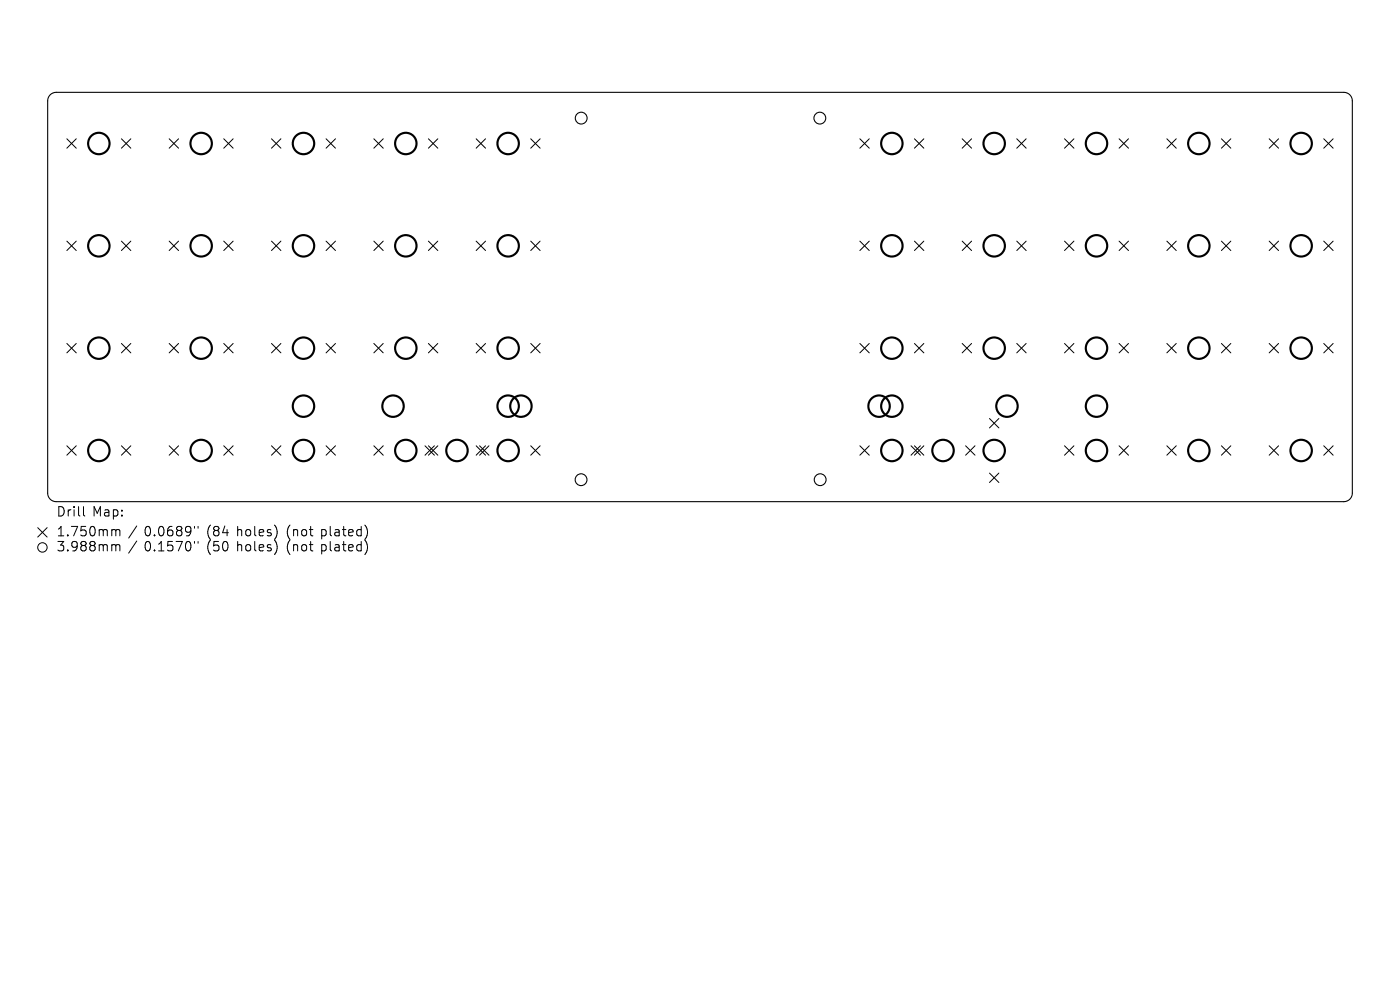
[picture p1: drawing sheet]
<svg xmlns="http://www.w3.org/2000/svg" width="297mm" height="210mm" viewBox="0 0 297 210" stroke-linecap="round" stroke-linejoin="round" font-family="sans-serif">
<defs><g id="words">
<g font-size="2.8">
<text x="12" y="110">Drill</text>
<text x="19.6" y="110">Map:</text>
<text x="12" y="114.2">1.750mm</text>
<text x="12" y="117.4">3.988mm</text>
<text x="30.6" y="114.2">0.0689&quot;</text>
<text x="30.6" y="117.4">0.1570&quot;</text>
<text x="43.9" y="114.2">(84</text>
<text x="43.9" y="117.4">(50</text>
<text x="50.3" y="114.2">holes)</text>
<text x="50.3" y="117.4">holes)</text>
<text x="61" y="114.2">(not</text>
<text x="61" y="117.4">(not</text>
<text x="68.4" y="114.2">plated)</text>
<text x="68.4" y="117.4">plated)</text>
</g>
</g></defs>
<g fill="none" stroke="#000" stroke-width=".23">
<path d="M10.7 20.1l.4-.3 .8-.2h273.2a1.81 1.81 0 0 1 1.8 1.8v83.2a1.81 1.81 0 0 1-1.8 1.8h-273.2a1.81 1.81 0 0 1-1.8-1.8v-83.2l.1-.6z"/>
<circle cx="123.3" cy="25.1" r="1.25"/>
<circle cx="173.9" cy="25.1" r="1.25"/>
<circle cx="123.3" cy="101.8" r="1.25"/>
<circle cx="174" cy="101.8" r="1.25"/>
</g>
<g fill="none" stroke="#000" stroke-width=".21">
<path d="M14.2 29.4l2 2M16.2 29.4l-2 2M25.8 29.4l2 2M27.8 29.4l-2 2M35.9 29.4l2 2M37.9 29.4l-2 2M47.5 29.4l2 2M49.5 29.4l-2 2M57.6 29.4l2 2M59.6 29.4l-2 2M69.2 29.4l2 2M71.2 29.4l-2 2"/>
<path d="M79.3 29.4l2 2M81.3 29.4l-2 2M90.9 29.4l2 2M92.9 29.4l-2 2M101 29.4l2 2M103 29.4l-2 2M112.6 29.4l2 2M114.6 29.4l-2 2M182.4 29.4l2 2M184.4 29.4l-2 2M194 29.4l2 2M196 29.4l-2 2"/>
<path d="M204.1 29.4l2 2M206.1 29.4l-2 2M215.7 29.4l2 2M217.7 29.4l-2 2M225.8 29.4l2 2M227.8 29.4l-2 2M237.4 29.4l2 2M239.4 29.4l-2 2M247.5 29.4l2 2M249.5 29.4l-2 2M259.1 29.4l2 2M261.1 29.4l-2 2"/>
<path d="M269.2 29.4l2 2M271.2 29.4l-2 2M280.8 29.4l2 2M282.8 29.4l-2 2M14.2 51.2l2 1.9M16.2 51.2l-2 1.9M25.8 51.2l2 1.9M27.8 51.2l-2 1.9M35.9 51.2l2 1.9M37.9 51.2l-2 1.9M47.5 51.2l2 1.9M49.5 51.2l-2 1.9"/>
<path d="M57.6 51.2l2 1.9M59.6 51.2l-2 1.9M69.2 51.2l2 1.9M71.2 51.2l-2 1.9M79.3 51.2l2 1.9M81.3 51.2l-2 1.9M90.9 51.2l2 1.9M92.9 51.2l-2 1.9M101 51.2l2 1.9M103 51.2l-2 1.9M112.6 51.2l2 1.9M114.6 51.2l-2 1.9"/>
<path d="M182.4 51.2l2 1.9M184.4 51.2l-2 1.9M194 51.2l2 1.9M196 51.2l-2 1.9M204.1 51.2l2 1.9M206.1 51.2l-2 1.9M215.7 51.2l2 1.9M217.7 51.2l-2 1.9M225.8 51.2l2 1.9M227.8 51.2l-2 1.9M237.4 51.2l2 1.9M239.4 51.2l-2 1.9"/>
<path d="M247.5 51.2l2 1.9M249.5 51.2l-2 1.9M259.1 51.2l2 1.9M261.1 51.2l-2 1.9M269.2 51.2l2 1.9M271.2 51.2l-2 1.9M280.8 51.2l2 1.9M282.8 51.2l-2 1.9M14.2 72.9l2 2M16.2 72.9l-2 2M25.8 72.9l2 2M27.8 72.9l-2 2"/>
<path d="M35.9 72.9l2 2M37.9 72.9l-2 2M47.5 72.9l2 2M49.5 72.9l-2 2M57.6 72.9l2 2M59.6 72.9l-2 2M69.2 72.9l2 2M71.2 72.9l-2 2M79.3 72.9l2 2M81.3 72.9l-2 2M90.9 72.9l2 2M92.9 72.9l-2 2"/>
<path d="M101 72.9l2 2M103 72.9l-2 2M112.6 72.9l2 2M114.6 72.9l-2 2M182.4 72.9l2 2M184.4 72.9l-2 2M194 72.9l2 2M196 72.9l-2 2M204.1 72.9l2 2M206.1 72.9l-2 2M215.7 72.9l2 2M217.7 72.9l-2 2"/>
<path d="M225.8 72.9l2 2M227.8 72.9l-2 2M237.4 72.9l2 2M239.4 72.9l-2 2M247.5 72.9l2 2M249.5 72.9l-2 2M259.1 72.9l2 2M261.1 72.9l-2 2M269.2 72.9l2 2M271.2 72.9l-2 2M280.8 72.9l2 2M282.8 72.9l-2 2"/>
<path d="M14.2 94.6l2 2M16.2 94.6l-2 2M25.8 94.6l2 2M27.8 94.6l-2 2M35.9 94.6l2 2M37.9 94.6l-2 2M47.5 94.6l2 2M49.5 94.6l-2 2M57.6 94.6l2 2M59.6 94.6l-2 2M69.2 94.6l2 2M71.2 94.6l-2 2"/>
<path d="M79.3 94.6l2 2M81.3 94.6l-2 2M90.2 94.6l2 2M90.9 94.6l2 2M92.2 94.6l-2 2M92.9 94.6l-2 2M101 94.6l2 2M101.7 94.6l2 2M103 94.6l-2 2M103.7 94.6l-2 2M112.6 94.6l2 2M114.6 94.6l-2 2"/>
<path d="M182.4 94.6l2 2M184.4 94.6l-2 2M193.3 94.6l2 2M194 94.6l2 2M195.3 94.6l-2 2M196 94.6l-2 2M204.8 94.6l2 2M206.8 94.6l-2 2M209.9 88.8l2 2M211.9 88.8l-2 2M225.8 94.6l2 2M227.8 94.6l-2 2"/>
<path d="M237.4 94.6l2 2M239.4 94.6l-2 2M247.5 94.6l2 2M249.5 94.6l-2 2M259.1 94.6l2 2M261.1 94.6l-2 2M269.2 94.6l2 2M271.2 94.6l-2 2M280.8 94.6l2 2M282.8 94.6l-2 2M8 111.9l2 2M10 111.9l-2 2"/>
<path d="M17.7 107.5v1.7l.3 .3M24.3 112.3l.3 .3M24.3 115.5l.3 .3M24.6 112.6v1.1M24.6 115.8v1.1M24.6 112.6l.3-.3 .4 .1 .1 1.3M24.6 115.8l.3-.3 .4 .1 .1 1.3M29 111.6l-1.7 2.5M29 114.8l-1.7 2.5M41.3 111.7v.3M41.3 114.9v.3M42 111.7v.3"/>
<path d="M42 114.9v.3M58.7 112.2v1.4M58.7 115.4v1.4M77.5 111.5a2.35 2.35 0 0 1 0 2.8M77.5 114.7a2.35 2.35 0 0 1 0 2.8M209.9 100.4l2 1.9M211.9 100.4l-2 1.9"/>
<circle cx="9" cy="116.1" r="1"/>
</g>
<g fill="none" stroke="#000" stroke-width=".45">
<circle cx="21" cy="30.4" r="2.27"/>
<circle cx="42.7" cy="30.4" r="2.27"/>
<circle cx="64.4" cy="30.4" r="2.27"/>
<circle cx="86.1" cy="30.4" r="2.27"/>
<circle cx="107.8" cy="30.4" r="2.27"/>
<circle cx="189.2" cy="30.4" r="2.27"/>
<circle cx="210.9" cy="30.4" r="2.27"/>
<circle cx="232.6" cy="30.4" r="2.27"/>
<circle cx="254.3" cy="30.4" r="2.27"/>
<circle cx="276" cy="30.4" r="2.27"/>
<circle cx="21" cy="52.1" r="2.27"/>
<circle cx="42.7" cy="52.1" r="2.27"/>
<circle cx="64.4" cy="52.1" r="2.27"/>
<circle cx="86.1" cy="52.1" r="2.27"/>
<circle cx="107.8" cy="52.1" r="2.27"/>
<circle cx="189.2" cy="52.1" r="2.27"/>
<circle cx="210.9" cy="52.1" r="2.27"/>
<circle cx="232.6" cy="52.1" r="2.27"/>
<circle cx="254.3" cy="52.1" r="2.27"/>
<circle cx="276" cy="52.1" r="2.27"/>
<circle cx="21" cy="73.9" r="2.27"/>
<circle cx="42.7" cy="73.9" r="2.27"/>
<circle cx="64.4" cy="73.9" r="2.27"/>
<circle cx="86.1" cy="73.9" r="2.27"/>
<circle cx="107.8" cy="73.9" r="2.27"/>
<circle cx="189.2" cy="73.9" r="2.27"/>
<circle cx="210.9" cy="73.9" r="2.27"/>
<circle cx="232.6" cy="73.9" r="2.27"/>
<circle cx="254.3" cy="73.9" r="2.27"/>
<circle cx="276" cy="73.9" r="2.27"/>
<circle cx="21" cy="95.6" r="2.27"/>
<circle cx="42.7" cy="95.6" r="2.27"/>
<circle cx="64.4" cy="95.6" r="2.27"/>
<circle cx="64.4" cy="86.2" r="2.27"/>
<circle cx="83.4" cy="86.2" r="2.27"/>
<circle cx="86.1" cy="95.6" r="2.27"/>
<circle cx="96.9" cy="95.6" r="2.27"/>
<circle cx="107.8" cy="95.6" r="2.27"/>
<circle cx="107.8" cy="86.2" r="2.27"/>
<circle cx="110.5" cy="86.2" r="2.27"/>
<circle cx="186.5" cy="86.2" r="2.27"/>
<circle cx="189.2" cy="95.6" r="2.27"/>
<circle cx="189.2" cy="86.2" r="2.27"/>
<circle cx="200.1" cy="95.6" r="2.27"/>
<circle cx="210.9" cy="95.6" r="2.27"/>
<circle cx="213.6" cy="86.2" r="2.27"/>
<circle cx="232.6" cy="95.6" r="2.27"/>
<circle cx="232.6" cy="86.2" r="2.27"/>
<circle cx="254.3" cy="95.6" r="2.27"/>
<circle cx="276" cy="95.6" r="2.27"/>
</g>
<use href="#words"/>
</svg>
